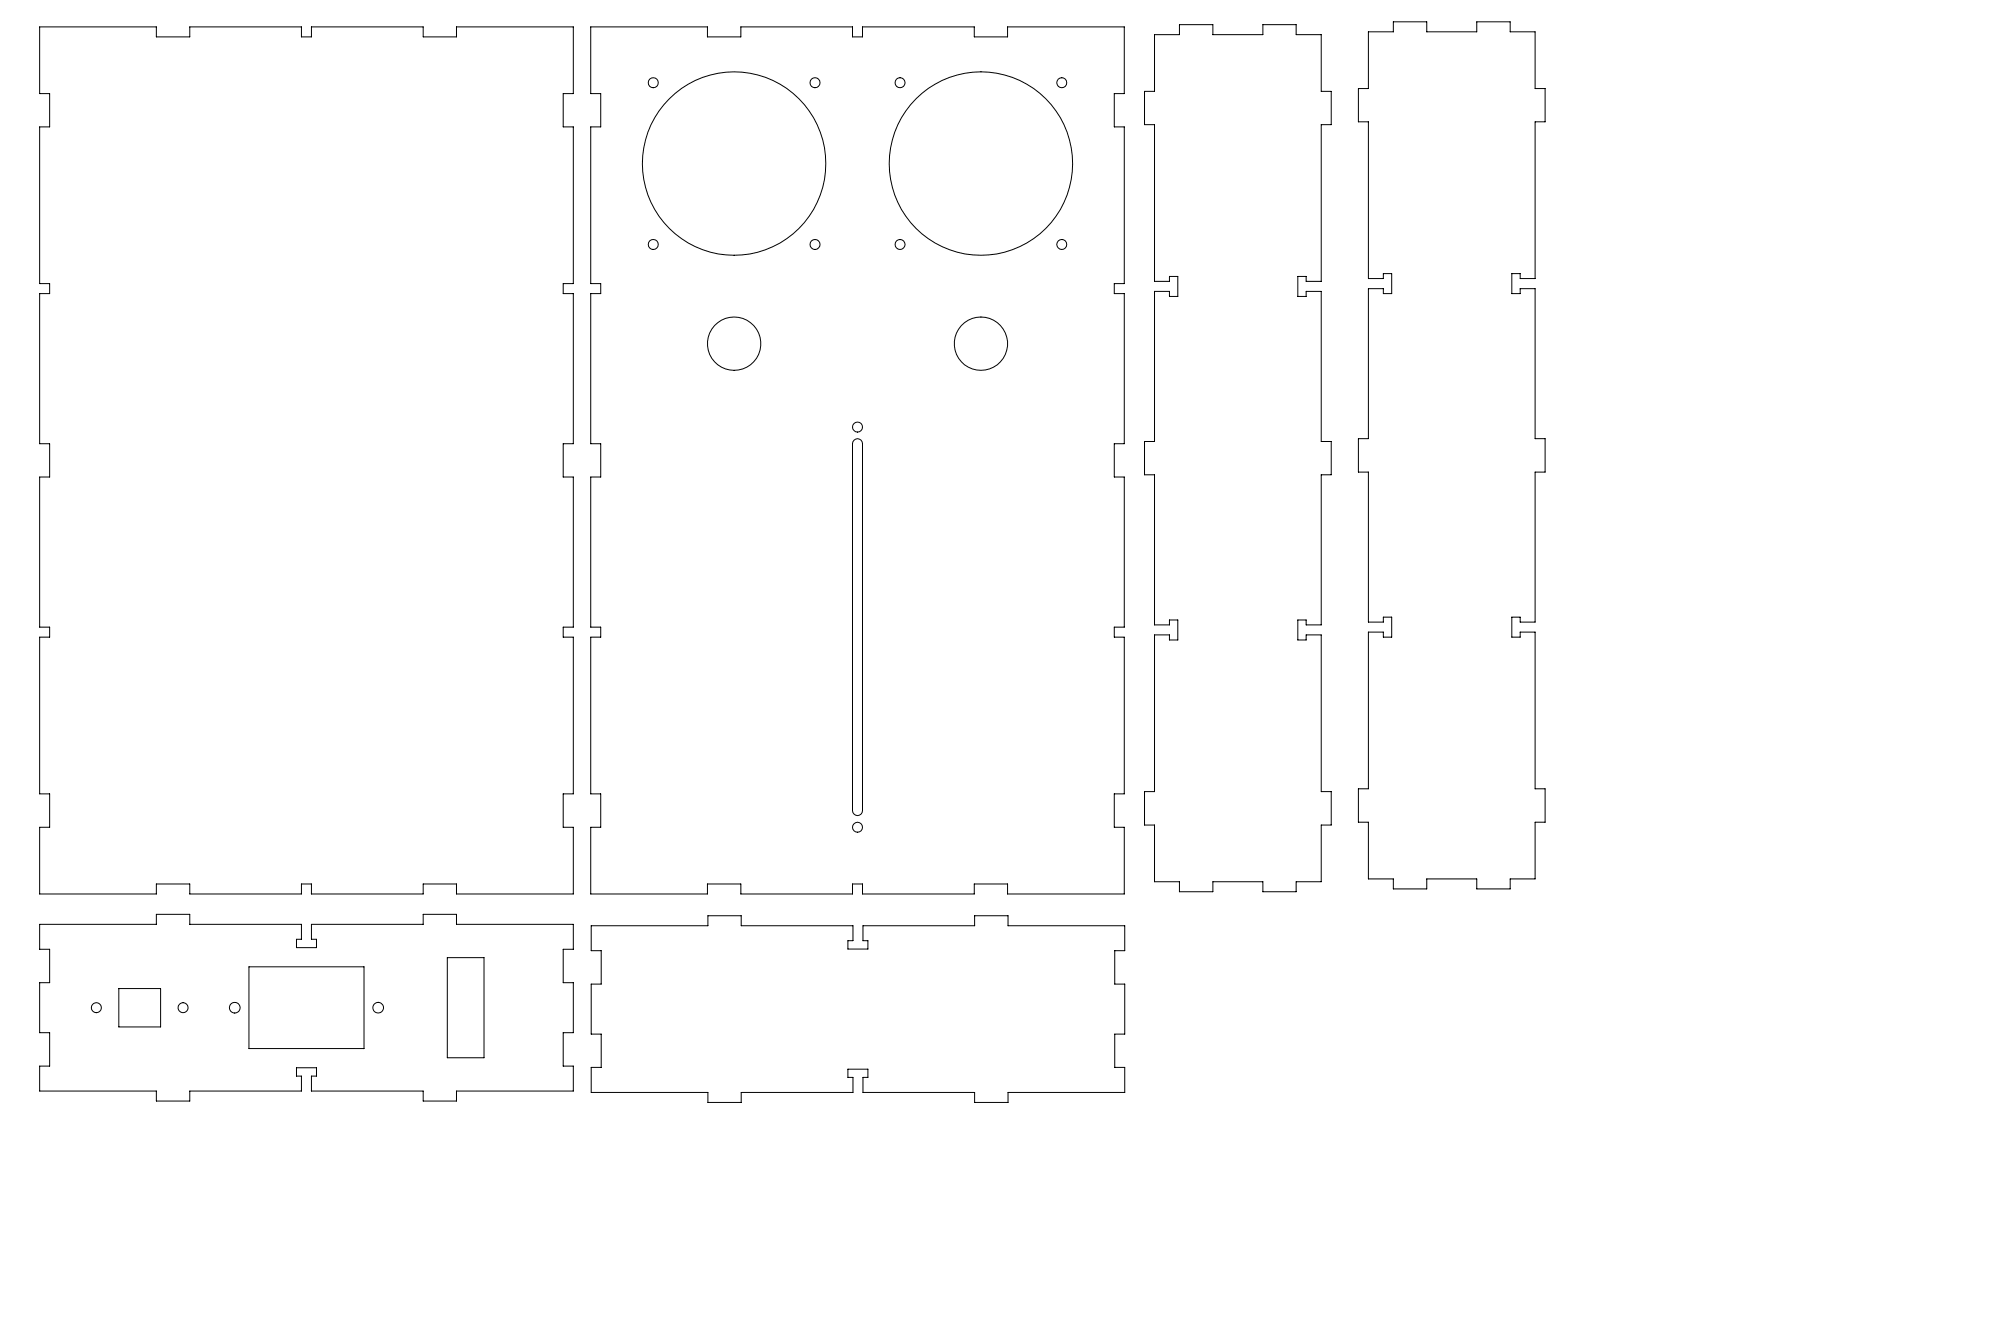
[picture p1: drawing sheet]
<svg xmlns="http://www.w3.org/2000/svg" width="600mm" height="400mm" viewBox="0 0 600 400" stroke-linecap="round" stroke-linejoin="round" font-family="sans-serif">
<g fill="none" stroke="#000" stroke-width=".3">
<path d="M11.9 8.1h35v3h10v-3h33.5v3h3v-3h33.5v3h10v-3h35v20h-3v10h3v46.9h-3v3h3v45.1h-3v9.9h3v45.1h-3v3h3v46.9h-3v10.1h3v20h-35v-3h-10v3h-33.5v-3h-3v3h-33.5v-3h-10v3h-35v-20h3v-10.1h-3v-46.9h3v-3h-3v-45.1h3v-9.9h-3v-45.1h3v-3h-3v-46.9h3v-10h-3zM177.1 8.1h35v3h10v-3h33.5v3h3v-3h33.5v3h10v-3h35v20h-3v10h3v46.9h-3v3h3v45.1h-3v9.9h3v45.1h-3v3h3v46.9h-3v10.1h3v20h-35v-3h-10v3h-33.5v-3h-3v3h-33.5v-3h-10v3h-35v-20h3v-10.1h-3v-46.9h3v-3h-3v-45.1h3v-9.9h-3v-45.1h3v-3h-3v-46.9h3v-10h-3zM346.2 10.4h7.5v-3h10v3h15v-3h10v3h7.5v17h3v10h-3v47h-4.5v-1.5h-2.6v6h2.6v-1.5h4.5v45h3v10h-3v45h-4.5v-1.5h-2.6v6h2.6v-1.5h4.5v47h3v10h-3v17h-7.5v3h-10v-3h-15v3h-10v-3h-7.5v-17h-3v-10h3v-47h4.5v1.5h2.5v-6h-2.5v1.5h-4.5v-45h-3v-10h3v-45h4.5v1.5h2.5v-6h-2.5v1.5h-4.5v-47h-3v-10h3zM410.3 9.5h7.5v-3h10v3h15v-3h10v3h7.5v17.1h3v9.9h-3v47h-4.5v-1.5h-2.5v6h2.5v-1.4h4.5v44.9h3v10.1h-3v44.9h-4.5v-1.4h-2.5v6h2.5v-1.6h4.5v47h3v10h-3v17h-7.5v3h-10v-3h-15v3h-10v-3h-7.5v-17h-3v-10h3v-47h4.5v1.6h2.5v-6h-2.5v1.4h-4.5v-44.9h-3v-10.1h3v-44.9h4.5v1.4h2.5v-6h-2.5v1.5h-4.5v-47h-3v-9.9h3zM256.1 132a1.49 1.49 0 0 1 1.6-.3 1.49 1.49 0 0 1 .9 1.4v109.9a1.5 1.5 0 0 1-1.5 1.6 1.5 1.5 0 0 1-1.5-1.6v-109.9zM11.9 277.2h35v-3h10v3h33.5v4.4h-1.5v2.5h6v-2.5h-1.5v-4.4h33.5v-3h10v3h35v7.4h-3v10.1h3v15h-3v10h3v7.5h-35v3h-10v-3h-33.5v-4.5h1.5v-2.5h-6v2.5h1.5v4.5h-33.5v3h-10v-3h-35v-7.5h3v-10h-3v-15h3v-10.1h-3zM177.3 277.6h35v-3h9.9v3h33.6v4.5h-1.6v2.5h6v-2.5h-1.4v-4.5h33.4v-3h10.1v3h35v7.5h-3v10h3v15h-3v10h3v7.5h-35v3h-10.1v-3h-33.4v-4.5h1.4v-2.5h-6v2.5h1.6v4.5h-33.6v3h-9.9v-3h-35v-7.5h3v-10h-3v-15h3v-10h-3zM35.6 296.4h12.6v11.5h-12.6zM74.6 289.9h34.5v24.5h-34.5zM134.1 287.1h11v30.1h-11z"/>
<circle cx="195.9" cy="24.8" r="1.51"/>
<circle cx="244.4" cy="24.8" r="1.51"/>
<circle cx="269.9" cy="24.8" r="1.5"/>
<circle cx="318.4" cy="24.8" r="1.5"/>
<circle cx="220.1" cy="49" r="27.5"/>
<circle cx="294.1" cy="49.1" r="27.5"/>
<circle cx="195.9" cy="73.3" r="1.51"/>
<circle cx="244.4" cy="73.3" r="1.51"/>
<circle cx="269.9" cy="73.3" r="1.49"/>
<circle cx="318.4" cy="73.3" r="1.49"/>
<circle cx="220.1" cy="103" r="8"/>
<circle cx="294.1" cy="103.1" r="8"/>
<circle cx="257.1" cy="128.1" r="1.5"/>
<circle cx="257.1" cy="248.1" r="1.49"/>
<circle cx="28.9" cy="302.2" r="1.5"/>
<circle cx="54.9" cy="302.2" r="1.5"/>
<circle cx="70.4" cy="302.2" r="1.61"/>
<circle cx="113.4" cy="302.1" r="1.6"/>
</g>
</svg>
